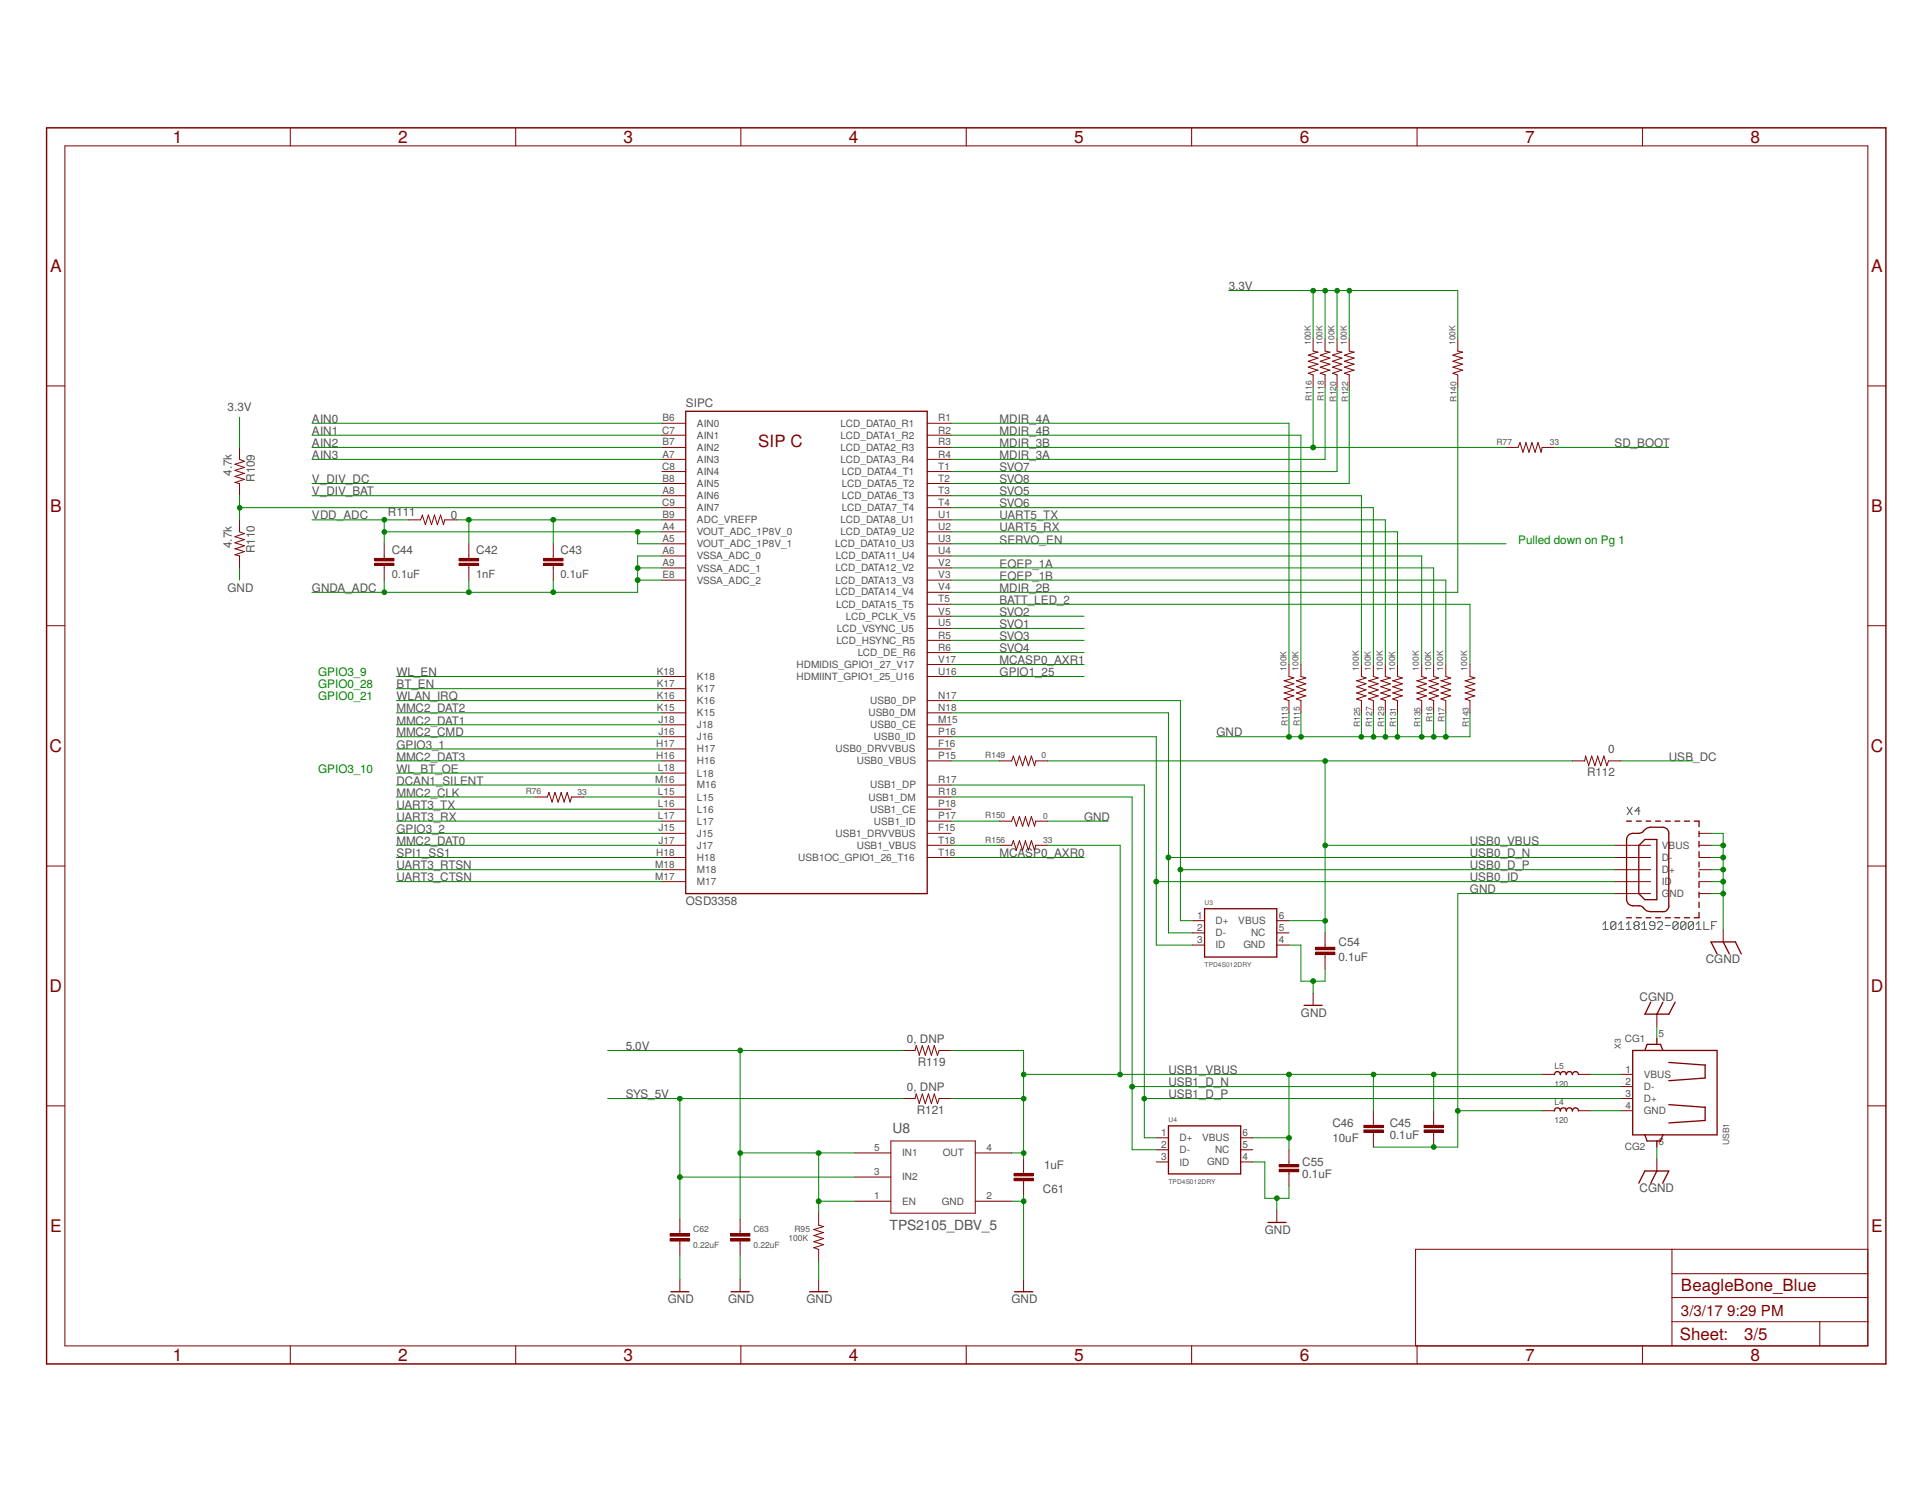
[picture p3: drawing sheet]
<svg xmlns="http://www.w3.org/2000/svg" width="279mm" height="216mm" viewBox="0 0 279 216" stroke-linecap="round" stroke-linejoin="round" font-family="sans-serif">
<defs><g id="words">
<g font-size="2.5" fill="#800000">
<text x="25" y="20.7">1</text>
<text x="57.6" y="20.7">2</text>
<text x="90.2" y="20.7">3</text>
<text x="122.8" y="20.7">4</text>
<text x="155.4" y="20.7">5</text>
<text x="188" y="20.7">6</text>
<text x="220.6" y="20.7">7</text>
<text x="253.2" y="20.7">8</text>
<text x="7.2" y="39.3">A</text>
<text x="270.6" y="39.3">A</text>
<text x="7.2" y="74">B</text>
<text x="270.6" y="74">B</text>
<text x="7.2" y="108.7">C</text>
<text x="270.5" y="108.7">C</text>
<text x="7.2" y="143.4">D</text>
<text x="270.5" y="143.4">D</text>
<text x="7.2" y="178.2">E</text>
<text x="270.6" y="178.2">E</text>
<text x="25" y="196.8">1</text>
<text x="57.6" y="196.8">2</text>
<text x="90.2" y="196.8">3</text>
<text x="122.8" y="196.8">4</text>
<text x="155.4" y="196.8">5</text>
<text x="188" y="196.8">6</text>
<text x="220.6" y="196.8">7</text>
<text x="253.2" y="196.8">8</text>
</g>
<g font-size="2.4" fill="#800000">
<text x="109.6" y="64.7">SIP C</text>
<text x="243.1" y="186.8">BeagleBone_Blue</text>
<text x="242.9" y="193.8">Sheet:</text>
<text x="252.2" y="193.7">3/5</text>
</g>
<text font-size="2.2" fill="#800000" x="243.1" y="190.3">3/3/17 9:29 PM</text>
<g font-size="2" fill="#505050">
<text x="129.1" y="163.9">U8</text>
<text x="128.7" y="177.8">TPS2105_DBV_5</text>
</g>
<g font-size="1.7" fill="#505050">
<text x="177.7" y="42">3.3V</text>
<text x="32.9" y="59.4">3.3V</text>
<text x="99.2" y="58.9">SIPC</text>
<text x="45.1" y="61.1">AIN0</text>
<text x="45.1" y="62.9">AIN1</text>
<text x="45.1" y="64.6">AIN2</text>
<text x="144.5" y="61.1">MDIR_4A</text>
<text x="144.5" y="62.9">MDIR_4B</text>
<text x="144.5" y="64.6">MDIR_3B</text>
<text x="233.5" y="64.6">SD_BOOT</text>
<text x="33.5" y="68.8" transform="rotate(-90 33.5 68.8)">4.7k</text>
<text x="36.9" y="69.7" transform="rotate(-90 36.9 69.7)">R109</text>
<text x="45.1" y="66.4">AIN3</text>
<text x="45.1" y="69.9">V_DIV_DC</text>
<text x="45.1" y="71.6">V_DIV_BAT</text>
<text x="144.5" y="66.4">MDIR_3A</text>
<text x="144.5" y="68.1">SVO7</text>
<text x="144.5" y="69.9">SVO8</text>
<text x="144.5" y="71.6">SVO5</text>
<text x="45.1" y="75.1">VDD_ADC</text>
<text x="56.1" y="74.7">R111</text>
<text x="65.2" y="75.1">0</text>
<text x="144.5" y="73.3">SVO6</text>
<text x="144.5" y="75.1">UART5_TX</text>
<text x="144.5" y="76.8">UART5_RX</text>
<text x="33.5" y="79.3" transform="rotate(-90 33.5 79.3)">4.7k</text>
<text x="36.9" y="80" transform="rotate(-90 36.9 80)">R110</text>
<text x="56.7" y="80.1">C44</text>
<text x="68.9" y="80.1">C42</text>
<text x="81.1" y="80.1">C43</text>
<text x="144.5" y="78.6">SERVO_EN</text>
<text x="144.5" y="82.1">EQEP_1A</text>
<text x="144.5" y="83.8">EQEP_1B</text>
<text x="32.9" y="85.6">GND</text>
<text x="45.1" y="85.6">GNDA_ADC</text>
<text x="144.5" y="87.3">BATT_LED_2</text>
<text x="144.5" y="89.1">SVO2</text>
<text x="144.5" y="85.6">MDIR_2B</text>
<text x="144.5" y="90.8">SVO1</text>
<text x="144.5" y="92.5">SVO3</text>
<text x="144.5" y="94.3">SVO4</text>
<text x="57.3" y="101.3">WLAN_IRQ</text>
<text x="57.3" y="99.5">BT_EN</text>
<text x="57.3" y="97.8">WL_EN</text>
<text x="144.5" y="96">MCASP0_AXR1</text>
<text x="144.5" y="97.8">GPIO1_25</text>
<text x="57.3" y="103">MMC2_DAT2</text>
<text x="57.3" y="104.8">MMC2_DAT1</text>
<text x="57.3" y="106.5">MMC2_CMD</text>
<text x="175.9" y="106.5">GND</text>
<text x="57.3" y="110">MMC2_DAT3</text>
<text x="57.3" y="111.7">WL_BT_OE</text>
<text x="57.3" y="108.3">GPIO3_1</text>
<text x="57.3" y="113.5">DCAN1_SILENT</text>
<text x="229.5" y="112.3">R112</text>
<text x="232.6" y="108.9">0</text>
<text x="241.3" y="110">USB_DC</text>
<text x="57.3" y="117">UART3_TX</text>
<text x="57.3" y="118.7">UART3_RX</text>
<text x="57.3" y="115.2">MMC2_CLK</text>
<text x="156.8" y="118.7">GND</text>
<text x="57.3" y="122.2">MMC2_DAT0</text>
<text x="57.3" y="125.7">UART3_RTSN</text>
<text x="57.3" y="120.4">GPIO3_2</text>
<text x="57.3" y="123.9">SPI1_SS1</text>
<text x="144.5" y="123.9">MCASP0_AXR0</text>
<text x="212.6" y="123.9">USB0_D_N</text>
<text x="212.6" y="125.7">USB0_D_P</text>
<text x="212.6" y="122.2">USB0_VBUS</text>
<text x="57.3" y="127.4">UART3_CTSN</text>
<text x="99.2" y="130.9">OSD3358</text>
<text x="212.6" y="129.2">GND</text>
<text x="212.6" y="127.4">USB0_ID</text>
<text x="193.6" y="136.8">C54</text>
<text x="193.6" y="138.9">0.1uF</text>
<text x="246.7" y="139.2">CGND</text>
<text x="188.1" y="147">GND</text>
<text x="237.1" y="144.8">CGND</text>
<text x="90.5" y="151.8">5.0V</text>
<text x="131.2" y="150.8">0, DNP</text>
<text x="132.7" y="154.1">R119</text>
<text x="169" y="155.3">USB1_VBUS</text>
<text x="90.5" y="158.8">SYS_5V</text>
<text x="131.2" y="157.8">0, DNP</text>
<text x="132.6" y="161.1">R121</text>
<text x="169" y="157.1">USB1_D_N</text>
<text x="169" y="158.8">USB1_D_P</text>
<text x="192.7" y="165.1">10uF</text>
<text x="192.7" y="162.9">C46</text>
<text x="201" y="164.7">0.1uF</text>
<text x="201" y="162.9">C45</text>
<text x="150.8" y="172.5">C61</text>
<text x="151" y="169">1uF</text>
<text x="188.3" y="170.3">0.1uF</text>
<text x="188.3" y="168.6">C55</text>
<text x="237.1" y="172.3">CGND</text>
<text x="182.9" y="178.4">GND</text>
<text x="96.6" y="188.5">GND</text>
<text x="105.3" y="188.5">GND</text>
<text x="116.6" y="188.5">GND</text>
<text x="146.3" y="188.5">GND</text>
</g>
<g font-size="1.7" fill="#008000">
<text x="219.5" y="78.6">Pulled down on Pg 1</text>
<text x="46" y="97.8">GPIO3_9</text>
<text x="46" y="99.5">GPIO0_28</text>
<text x="46" y="101.3">GPIO0_21</text>
<text x="46" y="111.7">GPIO3_10</text>
</g>
<g font-size="1.6" fill="#505050">
<text x="56.7" y="83.6">0.1uF</text>
<text x="68.9" y="83.6">1nF</text>
<text x="81.1" y="83.6">0.1uF</text>
</g>
<g font-size="1.4" fill="#505050">
<text x="95.7" y="62.7">C7</text>
<text x="95.8" y="60.9">B6</text>
<text x="95.8" y="64.4">B7</text>
<text x="100.8" y="61.7">AIN0</text>
<text x="100.8" y="63.5">AIN1</text>
<text x="100.8" y="65.2">AIN2</text>
<text x="121.6" y="61.7">LCD_DATA0_R1</text>
<text x="121.6" y="63.4">LCD_DATA1_R2</text>
<text x="121.6" y="65.2">LCD_DATA2_R3</text>
<text x="135.7" y="60.9">R1</text>
<text x="135.7" y="62.7">R2</text>
<text x="135.7" y="64.4">R3</text>
<text x="95.7" y="67.9">C8</text>
<text x="95.8" y="66.2">A7</text>
<text x="95.8" y="69.7">B8</text>
<text x="95.8" y="71.4">A8</text>
<text x="100.8" y="67">AIN3</text>
<text x="100.8" y="68.7">AIN4</text>
<text x="100.8" y="70.4">AIN5</text>
<text x="121.6" y="66.9">LCD_DATA3_R4</text>
<text x="121.7" y="68.7">LCD_DATA4_T1</text>
<text x="121.7" y="70.4">LCD_DATA5_T2</text>
<text x="135.7" y="66.2">R4</text>
<text x="135.7" y="67.9">T1</text>
<text x="135.7" y="69.7">T2</text>
<text x="135.7" y="71.4">T3</text>
<text x="95.7" y="73.2">C9</text>
<text x="95.8" y="74.9">B9</text>
<text x="95.8" y="76.6">A4</text>
<text x="100.8" y="75.7">ADC_VREFP</text>
<text x="100.8" y="72.2">AIN6</text>
<text x="100.8" y="73.9">AIN7</text>
<text x="100.8" y="77.4">VOUT_ADC_1P8V_0</text>
<text x="121.6" y="75.6">LCD_DATA8_U1</text>
<text x="121.6" y="77.4">LCD_DATA9_U2</text>
<text x="121.7" y="72.2">LCD_DATA6_T3</text>
<text x="121.7" y="73.9">LCD_DATA7_T4</text>
<text x="135.7" y="73.2">T4</text>
<text x="135.7" y="74.9">U1</text>
<text x="135.7" y="76.6">U2</text>
<text x="95.8" y="78.4">A5</text>
<text x="95.8" y="80.1">A6</text>
<text x="95.8" y="81.9">A9</text>
<text x="95.8" y="83.6">E8</text>
<text x="100.8" y="79.2">VOUT_ADC_1P8V_1</text>
<text x="100.8" y="80.9">VSSA_ADC_0</text>
<text x="100.8" y="82.7">VSSA_ADC_1</text>
<text x="120.8" y="79.1">LCD_DATA10_U3</text>
<text x="120.8" y="82.6">LCD_DATA12_V2</text>
<text x="120.9" y="80.9">LCD_DATA11_U4</text>
<text x="135.7" y="78.4">U3</text>
<text x="135.7" y="80.1">U4</text>
<text x="135.7" y="81.9">V2</text>
<text x="135.7" y="83.6">V3</text>
<text x="100.8" y="84.4">VSSA_ADC_2</text>
<text x="120.8" y="84.4">LCD_DATA13_V3</text>
<text x="120.8" y="86.1">LCD_DATA14_V4</text>
<text x="120.9" y="87.9">LCD_DATA15_T5</text>
<text x="122.3" y="89.6">LCD_PCLK_V5</text>
<text x="135.7" y="85.4">V4</text>
<text x="135.7" y="87.1">T5</text>
<text x="135.7" y="88.9">V5</text>
<text x="121" y="93.1">LCD_HSYNC_R5</text>
<text x="121" y="91.3">LCD_VSYNC_U5</text>
<text x="124" y="94.8">LCD_DE_R6</text>
<text x="135.7" y="95.8">V17</text>
<text x="135.7" y="94.1">R6</text>
<text x="135.7" y="92.4">R5</text>
<text x="135.7" y="90.6">U5</text>
<text x="95" y="101.1">K16</text>
<text x="95" y="99.3">K17</text>
<text x="95" y="97.6">K18</text>
<text x="100.8" y="101.8">K16</text>
<text x="100.8" y="100.1">K17</text>
<text x="100.8" y="98.4">K18</text>
<text x="115.2" y="96.6">HDMIDIS_GPIO1_27_V17</text>
<text x="115.2" y="98.3">HDMIINT_GPIO1_25_U16</text>
<text x="125.8" y="101.8">USB0_DP</text>
<text x="135.7" y="97.6">U16</text>
<text x="135.7" y="101.1">N17</text>
<text x="95" y="102.8">K15</text>
<text x="95.2" y="106.3">J16</text>
<text x="95.2" y="104.5">J18</text>
<text x="100.8" y="107.1">J16</text>
<text x="100.8" y="105.3">J18</text>
<text x="100.8" y="103.6">K15</text>
<text x="125.6" y="103.6">USB0_DM</text>
<text x="125.8" y="105.3">USB0_CE</text>
<text x="126.4" y="107">USB0_ID</text>
<text x="135.7" y="104.5">M15</text>
<text x="135.7" y="102.8">N18</text>
<text x="135.7" y="106.3">P16</text>
<text x="94.8" y="113.3">M16</text>
<text x="94.9" y="109.8">H16</text>
<text x="94.9" y="108">H17</text>
<text x="95.1" y="111.5">L18</text>
<text x="100.8" y="110.5">H16</text>
<text x="100.8" y="108.8">H17</text>
<text x="100.8" y="112.3">L18</text>
<text x="120.8" y="108.8">USB0_DRVVBUS</text>
<text x="123.9" y="110.5">USB0_VBUS</text>
<text x="135.7" y="108">F16</text>
<text x="135.7" y="109.8">P15</text>
<text x="135.7" y="113.3">R17</text>
<text x="95.1" y="115">L15</text>
<text x="95.1" y="116.7">L16</text>
<text x="95.1" y="118.5">L17</text>
<text x="100.8" y="115.8">L15</text>
<text x="100.8" y="117.5">L16</text>
<text x="100.8" y="119.3">L17</text>
<text x="100.8" y="114">M16</text>
<text x="125.6" y="115.8">USB1_DM</text>
<text x="125.8" y="117.5">USB1_CE</text>
<text x="125.8" y="114">USB1_DP</text>
<text x="126.4" y="119.3">USB1_ID</text>
<text x="135.7" y="116.7">P18</text>
<text x="135.7" y="115">R18</text>
<text x="135.7" y="118.5">P17</text>
<text x="94.8" y="125.5">M18</text>
<text x="94.9" y="123.7">H18</text>
<text x="95.2" y="120.2">J15</text>
<text x="95.2" y="122">J17</text>
<text x="100.8" y="124.5">H18</text>
<text x="100.8" y="121">J15</text>
<text x="100.8" y="122.8">J17</text>
<text x="115.4" y="124.5">USB1OC_GPIO1_26_T16</text>
<text x="120.8" y="121">USB1_DRVVBUS</text>
<text x="123.9" y="122.7">USB1_VBUS</text>
<text x="135.7" y="123.7">T16</text>
<text x="135.7" y="120.2">F15</text>
<text x="135.7" y="122">T18</text>
<text x="240.3" y="122.8">VBUS</text>
<text x="240.3" y="124.5">D-</text>
<text x="94.8" y="127.2">M17</text>
<text x="100.8" y="128">M17</text>
<text x="100.8" y="126.2">M18</text>
<text x="240.3" y="126.2">D+</text>
<text x="240.3" y="128">ID</text>
<text x="240.3" y="129.7">GND</text>
<text x="173.1" y="132.9">1</text>
<text x="173.1" y="134.6">2</text>
<text x="173.1" y="136.4">3</text>
<text x="175.8" y="133.7">D+</text>
<text x="175.8" y="135.4">D-</text>
<text x="175.8" y="137.1">ID</text>
<text x="179.1" y="133.6">VBUS</text>
<text x="179.8" y="137.1">GND</text>
<text x="180.9" y="135.4">NC</text>
<text x="184.9" y="136.4">4</text>
<text x="184.9" y="134.6">5</text>
<text x="184.9" y="132.9">6</text>
<text x="239.9" y="149.9">5</text>
<text x="235" y="150.7">CG1</text>
<text x="235.1" y="155.1">1</text>
<text x="237.7" y="155.9">VBUS</text>
<text x="235.1" y="156.9">2</text>
<text x="235.1" y="158.6">3</text>
<text x="235.1" y="160.4">4</text>
<text x="237.7" y="157.6">D-</text>
<text x="237.7" y="159.4">D+</text>
<text x="237.7" y="161.1">GND</text>
<text x="126.4" y="166.5">5</text>
<text x="130.5" y="167.2">IN1</text>
<text x="136.3" y="167.2">OUT</text>
<text x="142.7" y="166.5">4</text>
<text x="167.9" y="164.3">1</text>
<text x="167.9" y="166">2</text>
<text x="167.9" y="167.8">3</text>
<text x="170.6" y="165.1">D+</text>
<text x="170.6" y="166.8">D-</text>
<text x="173.8" y="165">VBUS</text>
<text x="175.7" y="166.8">NC</text>
<text x="179.7" y="167.8">4</text>
<text x="179.7" y="166">5</text>
<text x="179.7" y="164.3">6</text>
<text x="235" y="166.4">CG2</text>
<text x="239.9" y="165.6">6</text>
<text x="126.4" y="173.4">1</text>
<text x="126.4" y="169.9">3</text>
<text x="130.5" y="170.7">IN2</text>
<text x="142.7" y="173.4">2</text>
<text x="170.6" y="168.6">ID</text>
<text x="174.6" y="168.5">GND</text>
<text x="130.5" y="174.2">EN</text>
<text x="136.2" y="174.2">GND</text>
</g>
<g font-size="1.2" fill="#505050">
<text x="189.5" y="49.9" transform="rotate(-90 189.5 49.9)">100K</text>
<text x="191.3" y="49.9" transform="rotate(-90 191.3 49.9)">100K</text>
<text x="193" y="49.9" transform="rotate(-90 193 49.9)">100K</text>
<text x="194.8" y="49.9" transform="rotate(-90 194.8 49.9)">100K</text>
<text x="210.5" y="49.9" transform="rotate(-90 210.5 49.9)">100K</text>
<text x="189.7" y="58" transform="rotate(-90 189.7 58)">R116</text>
<text x="191.5" y="58" transform="rotate(-90 191.5 58)">R118</text>
<text x="193.2" y="58.1" transform="rotate(-90 193.2 58.1)">R120</text>
<text x="194.9" y="58.1" transform="rotate(-90 194.9 58.1)">R122</text>
<text x="210.6" y="58.1" transform="rotate(-90 210.6 58.1)">R140</text>
<text x="216.4" y="64.3">R77</text>
<text x="224.1" y="64.3">33</text>
<text x="186.1" y="97" transform="rotate(-90 186.1 97)">100K</text>
<text x="187.8" y="97" transform="rotate(-90 187.8 97)">100K</text>
<text x="196.5" y="97" transform="rotate(-90 196.5 97)">100K</text>
<text x="198.3" y="97" transform="rotate(-90 198.3 97)">100K</text>
<text x="200" y="97" transform="rotate(-90 200 97)">100K</text>
<text x="201.8" y="97" transform="rotate(-90 201.8 97)">100K</text>
<text x="205.2" y="97" transform="rotate(-90 205.2 97)">100K</text>
<text x="207" y="97" transform="rotate(-90 207 97)">100K</text>
<text x="208.7" y="97" transform="rotate(-90 208.7 97)">100K</text>
<text x="212.2" y="97" transform="rotate(-90 212.2 97)">100K</text>
<text x="186.2" y="105.1" transform="rotate(-90 186.2 105.1)">R113</text>
<text x="188" y="105.1" transform="rotate(-90 188 105.1)">R115</text>
<text x="196.7" y="105.1" transform="rotate(-90 196.7 105.1)">R125</text>
<text x="198.4" y="105.1" transform="rotate(-90 198.4 105.1)">R127</text>
<text x="200.2" y="105.1" transform="rotate(-90 200.2 105.1)">R129</text>
<text x="201.9" y="105.1" transform="rotate(-90 201.9 105.1)">R131</text>
<text x="205.4" y="105.1" transform="rotate(-90 205.4 105.1)">R135</text>
<text x="207.2" y="104.5" transform="rotate(-90 207.2 104.5)">R16</text>
<text x="208.9" y="104.5" transform="rotate(-90 208.9 104.5)">R17</text>
<text x="212.4" y="105.1" transform="rotate(-90 212.4 105.1)">R143</text>
<text x="142.5" y="109.6">R149</text>
<text x="150.6" y="109.7">0</text>
<text x="76" y="114.9">R76</text>
<text x="83.5" y="114.9">33</text>
<text x="142.5" y="118.4">R150</text>
<text x="150.9" y="118.4">0</text>
<text x="142.5" y="121.8">R156</text>
<text x="150.9" y="121.9">33</text>
<text x="224.8" y="154.5">L5</text>
<text x="234.4" y="151.7" transform="rotate(-90 234.4 151.7)">X3</text>
<text x="224.8" y="157.1">120</text>
<text x="224.8" y="159.7">L4</text>
<text x="224.8" y="162.3">120</text>
<text x="250" y="165.6" transform="rotate(-90 250 165.6)">USB1</text>
<text x="100.2" y="178.2">C62</text>
<text x="109" y="178.2">C63</text>
<text x="114" y="179.4">100K</text>
<text x="114.9" y="178.2">R95</text>
<text x="100.2" y="180.4">0.22uF</text>
<text x="109" y="180.4">0.22uF</text>
</g>
<g font-size="1" fill="#505050">
<text x="174.2" y="130.9">U3</text>
<text x="174.2" y="139.8">TPD4S012DRY</text>
<text x="169" y="162.3">U4</text>
<text x="169" y="171.2">TPD4S012DRY</text>
</g>
</g></defs>
<g fill="none" stroke="#505050" stroke-width=".14">
<path d="M235.3 116.7l.7 1.1M236 116.7l-.7 1.1M236.4 117.3l.6-.6v1.1M236.4 117.3h.8M231.8 133.7l.4-.4v1.1M231.8 134.4h.8M232.9 133.5v.7l.2 .2h.4l.2-.2v-.7l-.8 .7M232.9 133.5l.2-.2h.4l.2 .2M234.1 134.4h.7M234.1 133.7l.4-.4v1.1M235.2 134.4h.7M235.5 133.3v1.1"/>
<path d="M235.6 133.3l-.4 .4M236.3 133.5l.2-.2h.4l.2 .2M236.3 133.5v.2l.2 .1M236.5 133.8l-.2 .3v.1l.2 .2h.4l.2-.2M236.5 133.8h.4M236.9 133.8l.2 .3M237 133.5v.2M237 134.1v.1M237.1 133.7l-.2 .1M237.4 134.4h.8M237.4 133.7l.4-.4v1.1M238.5 133.5l.2-.2h.4l.2 .2"/>
<path d="M238.5 133.5v.2l.2 .1h.6M239.3 133.5v.7l-.2 .2h-.4l-.2-.2M239.7 133.5l.2-.2h.3l.3 .2M240.4 133.5v.2M240.5 133.7l-.8 .7h.7M240.8 133.8h.7M241.9 134.2l.8-.7v.7l-.2 .2h-.4M241.9 133.5v.7l.2 .2M242.1 133.3h.4l.2 .2M242.1 133.3l-.2 .2M243.1 133.5v.7l.1 .2h.4l.2-.2v-.7l-.7 .7M243.1 133.5l.1-.2h.4l.2 .2"/>
<path d="M244.2 133.5v.7l.2 .2h.3l.2-.2M244.2 133.5l.2-.2h.3l.2 .2M244.9 133.5v.7M244.9 133.5l-.7 .7M245.3 134.4h.7M245.3 133.7l.4-.4v1.1M246.4 133.3v1.1h.8M247.5 133.8h.4M248.3 133.3h-.8v1.1"/>
</g>
<g fill="none" stroke="#800000" stroke-width=".19">
<path d="M99.2 59.5h34.9v69.7h-34.9zM235.2 118.7h.7M236.6 118.7h.7M238.1 118.7h.6M239.4 118.7h.7M240.8 118.7h.7M242.2 118.7h.7M243.6 118.7h.7M245 118.7h.7v.9M174.2 131.4h10.4v7h-10.4zM235.2 132.7h.7M236.6 132.7h.7"/>
<path d="M237 122.2v7l.9 .9h1.7v-8.7h-1.7l-.9 .9M237.7 120.2a1.45 1.45 0 0 1 1-.6h1.8a.85 .85 0 0 1 .8 .9v10.5a.84 .84 0 0 1-.8 .8h-1.8a1.18 1.18 0 0 1-1-.5M237.7 120.2l-.1 .1a2.13 2.13 0 0 1-1.5 .2 .9 .9 0 0 0-.9 .9l.1 8.9a.89 .89 0 0 0 .8 .7 1.63 1.63 0 0 1 1.5 .2l.1 .1M238.1 132.7h.6M239.4 132.7h.7M240.8 132.7h.7M242.2 132.7h.7M243.6 132.7h.7M245.7 120.2v.8M245.7 121.7v.8M245.7 123.2v.7M245.7 124.6v.8"/>
<path d="M245.7 126.1v.8M245.7 127.6v.7M245.7 129v.8M245.7 130.5v.7M245.7 131.9v.8h-.7M248.3 137.9l-.9-1.7h3.6l.8 1.7M249.2 136.2l.9 1.7M188.6 145.4h2.6M224.8 155.4a.44 .44 0 0 1 .4-.4 .44 .44 0 0 1 .5 .4M225.6 155.4a.44 .44 0 0 1 .5-.4 .44 .44 0 0 1 .4 .4 .44 .44 0 0 1 .5-.4 .44 .44 0 0 1 .4 .4 .44 .44 0 0 1 .4-.4 .44 .44 0 0 1 .5 .4M236.1 151.9h12.2v12.2h-12.2zM237.9 151.9l.3-.9h1.9l.4 .9"/>
<path d="M237.9 146.6h3.4M238.7 144.9l-.8 1.8M239.6 150.1v.9M240.5 144.9l-.9 1.8M241.3 153.6l5.3 .4M241.3 159.7l5.3 .4M242.3 144.9l-1 1.8M246.6 154v1.9l-5.3 .4M169 162.8h10.4v7h-10.4zM183.4 176.8h2.6M224.8 160.7a.44 .44 0 0 1 .4-.5 .44 .44 0 0 1 .5 .5M225.6 160.7a.44 .44 0 0 1 .5-.5 .44 .44 0 0 1 .4 .5 .44 .44 0 0 1 .5-.5 .44 .44 0 0 1 .4 .5 .44 .44 0 0 1 .4-.5 .44 .44 0 0 1 .5 .5"/>
<path d="M237 171.1l.9-1.8h3.4l-.8 1.8M237.9 164.1l.3 .9h1.9l.4-.9M239.6 165v.9M239.6 169.3l-.9 1.8M246.6 160.1v1.9l-5.3 .4M97 186.8h2.6M105.7 186.8h2.6M117.1 186.8h2.6M146.7 186.8h2.7"/>
</g>
<g fill="none" stroke="#800000" stroke-width=".14">
<path d="M42 18.5v2.6M74.6 18.5v2.6M107.1 18.5v2.6M139.7 18.5v2.6M172.3 18.5v2.6M204.9 18.5v2.6M237.5 18.5v2.6M9.4 21.1h260.7v173.5h-260.7zM6.7 55.8h2.7M189.9 49v1.8l.7 .1M190.6 53.5l-1.4 .5 .7 .2v1.8M190.6 50.9l-1.4 .5 1.4 .4-1.4 .4 1.4 .5-1.4 .4 1.4 .5"/>
<path d="M191.6 49v1.8l.7 .1M191.6 54.2v1.8M192.3 53.5l-1.4 .5 .8 .2M192.3 50.9l-1.4 .5 1.4 .4-1.4 .4 1.4 .5-1.4 .4 1.4 .5M193.4 49v1.8l.7 .1M193.4 54.2v1.8M194.1 53.5l-1.4 .5 .7 .2M194.1 50.9l-1.4 .5 1.4 .4-1.4 .4 1.4 .5-1.4 .4 1.4 .5M195.1 49v1.8l.7 .1M195.1 54.2v1.8M195.8 53.5l-1.4 .5 .8 .2M195.8 50.9l-1.4 .5 1.4 .4-1.4 .4 1.4 .5-1.4 .4 1.4 .5"/>
<path d="M210.8 49v1.8l.7 .1M211.5 53.5l-1.4 .5 .7 .2v1.8M211.5 50.9l-1.4 .5 1.4 .4-1.4 .4 1.4 .5-1.4 .4 1.4 .5M270.1 55.8h2.6M34 69.7l.6 .3M34 79.3l1.3 .5-1.3 .4 .6 .2v1.7M34.6 64.7v1.7l.7 .3-1.3 .4 1.3 .5-1.3 .4 1.3 .5M34.6 69.9v1.8M34.6 75.2v1.7l.7 .3M35.3 68.4l-1.3 .5 1.3 .4-1.3 .5M35.3 77.2l-1.3 .4 1.3 .4-1.3 .5 1.3 .4-1.3 .5M55.6 78.6v2.2"/>
<path d="M61.1 74.5l.4 1.4 .4-1.4 .5 1.4 .4-1.4 .5 1.4 .4-1.4 .4 1.4 .2-.7h1.8M61.1 74.5l-.3 .7h-1.7M67.8 78.6v2.2M80 78.6v2.2M95.7 75.2h3.5M95.7 61.2h3.5M95.7 62.9h3.5M95.7 64.7h3.5M95.7 66.4h3.5M95.7 68.2h3.5M95.7 69.9h3.5M95.7 71.7h3.5"/>
<path d="M95.7 73.4h3.5M95.7 76.9h3.5M95.7 78.6h3.5M134.1 75.2h3.4M134.1 61.2h3.4M134.1 62.9h3.4M134.1 64.7h3.4M134.1 66.4h3.4M134.1 68.2h3.4M134.1 69.9h3.4M134.1 71.7h3.4M134.1 73.4h3.4"/>
<path d="M134.1 76.9h3.4M134.1 78.6h3.4M220.7 64l.4 1.4 .4-1.4 .5 1.4 .4-1.4 .5 1.4M220.7 64l-.5 1.4-.4-1.4-.3 .7h-1.7M224.8 64.7h-1.8l-.2 .7M6.7 90.5h2.7M54.2 81.5h2.8v.3h-2.8zM54.2 80.8h2.8v.3h-2.8zM55.6 81.8v2.1M66.4 81.5h2.8v.3h-2.8zM66.4 80.8h2.8v.3h-2.8zM67.8 81.8v2.1"/>
<path d="M78.6 81.5h2.8v.3h-2.8zM78.6 80.8h2.8v.3h-2.8zM80 81.8v2.1M95.7 97.8h3.5M95.7 99.6h3.5M95.7 80.4h3.5M95.7 82.1h3.5M95.7 83.9h3.5M134.1 96.1h3.4M134.1 97.8h3.4M134.1 80.4h3.4M134.1 82.1h3.4"/>
<path d="M134.1 83.9h3.4M134.1 85.7h3.4M134.1 87.4h3.4M134.1 94.4h3.4M134.1 92.6h3.4M134.1 89.1h3.4M134.1 90.9h3.4M185.7 98.4l1.4 .5-1.4 .4 1.4 .5-1.4 .4M186.4 96.1v1.7l.7 .2-1.4 .5M187.5 98.4l1.3 .5-1.3 .4 1.3 .5-1.3 .4M188.1 96.1v1.7l.7 .2-1.3 .5M196.2 98.4l1.4 .5-1.4 .4 1.4 .5-1.4 .4"/>
<path d="M196.9 96.1v1.7l.7 .2-1.4 .5M197.9 98.4l1.4 .5-1.4 .4 1.4 .5-1.4 .4M198.6 96.1v1.7l.7 .2-1.4 .5M199.7 98.4l1.4 .5-1.4 .4 1.4 .5-1.4 .4M200.3 96.1v1.7l.8 .2-1.4 .5M201.4 98.4l1.4 .5-1.4 .4 1.4 .5-1.4 .4M202.1 96.1v1.7l.7 .2-1.4 .5M204.9 98.4l1.4 .5-1.4 .4 1.4 .5-1.4 .4M205.6 96.1v1.7l.7 .2-1.4 .5M206.7 98.4l1.3 .5-1.3 .4 1.3 .5-1.3 .4M207.3 96.1v1.7l.8 .2M208 98l-1.3 .5"/>
<path d="M208.4 98.4l1.4 .5-1.4 .4 1.4 .5-1.4 .4M209.1 96.1v1.7l.7 .2-1.4 .5M211.9 98.4l1.4 .5-1.4 .4 1.4 .5-1.4 .4M212.6 96.1v1.7l.7 .2-1.4 .5M270.1 90.5h2.6M77.4 115.3h1.7M79.4 114.6l.4 1.4 .5-1.4 .4 1.4 .5-1.4M79.4 114.6l-.3 .7M81.1 114.6l.5 1.4M82.6 115.3h1.8M82.7 115.3l-.3 .7-.4-1.4-.4 1.4M95.7 110h3.5"/>
<path d="M95.7 108.3h3.5M95.7 106.5h3.5M95.7 104.8h3.5M95.7 103.1h3.5M95.7 101.3h3.5M95.7 115.3h3.5M95.7 117h3.5M95.7 118.7h3.5M95.7 111.8h3.5M95.7 113.5h3.5M134.1 110h3.4M134.1 108.3h3.4"/>
<path d="M134.1 106.5h3.4M134.1 104.8h3.4M134.1 103.1h3.4M134.1 101.3h3.4M134.1 115.3h3.4M134.1 117h3.4M134.1 118.7h3.4M134.1 113.5h3.4M144.5 110h1.8M144.5 118.7h1.8M146.3 110.1l.2-.8 .5 1.4M146.3 118.8l.2-.7 .5 1.4"/>
<path d="M148.3 109.3l.4 1.4 .5-1.4 .4 1.4 .2-.7M148.3 118.1l.4 1.4 .5-1.4 .4 1.4 .2-.8M148.3 109.3l-.4 1.4-.5-1.4-.4 1.4M148.3 118.1l-.4 1.4-.5-1.4-.4 1.4M149.8 110h1.7M149.8 118.7h1.7M185.7 100.2l1.4 .4M187.1 100.6l-1.4 .5 .7 .2v1.8M187.5 100.2l1.3 .4M188.1 101.3v1.8M188.8 100.6l-1.3 .5 .7 .2M196.2 100.2l1.4 .4"/>
<path d="M197.6 100.6l-1.4 .5 .7 .2v1.8M197.9 100.2l1.4 .4M199.3 100.6l-1.4 .5 .7 .2v1.8M199.7 100.2l1.4 .4M200.3 101.3v1.8M201.1 100.6l-1.4 .5 .7 .2M201.4 100.2l1.4 .4M202.8 100.6l-1.4 .5 .7 .2v1.8M204.9 100.2l1.4 .4M206.3 100.6l-1.4 .5 .7 .2v1.8M206.7 100.2l1.3 .4M207.3 101.3v1.8"/>
<path d="M208 100.6l-1.3 .5 .7 .2M208.4 100.2l1.4 .4M209.8 100.6l-1.4 .5 .7 .2v1.8M211.9 100.2l1.4 .4M213.3 100.6l-1.4 .5 .7 .2v1.8M227.4 110h1.8M229.2 110.1l.1-.8 .5 1.4M231 109.3l.5 1.4 .5-1.4 .4 1.4 .2-.7h1.8M231.1 109.3l-.5 1.4-.4-1.4-.5 1.4M6.7 125.2h2.7M95.7 124h3.5M95.7 120.5h3.5"/>
<path d="M95.7 122.2h3.5M95.7 127.5h3.5M95.7 125.8h3.5M134.1 124h3.4M134.1 120.5h3.4M134.1 122.2h3.4M144.5 122.2h1.8M146.3 122.3l.2-.7 .5 1.3M148.3 121.6l.4 1.3 .5-1.3 .4 1.3 .2-.7M148.3 121.6l-.4 1.3-.5-1.3-.4 1.3M149.8 122.2h1.7M172.4 133.1h1.8"/>
<path d="M172.4 134.9h1.8M172.4 136.7h1.8M184.6 133.1h1.8M184.6 134.9h1.8M184.6 136.7h1.8M190.3 137.7h2.7v.3h-2.7zM190.3 137h2.7v.3h-2.7zM191.6 134.9v2.1M191.6 138v2.1M233.5 124h5.2M233.5 122.2h5.2M233.5 127.5h5.2"/>
<path d="M233.5 125.8h5.2M233.5 129.2h5.2M245.7 124h1.7M245.7 120.5h1.7M245.7 122.2h1.7M245.7 127.5h1.7M245.7 125.8h1.7M245.7 129.2h1.7M249.2 134.5v1.7M270.1 125.2h2.6M6.7 159.9h2.7M130.6 151.9h1.7l.2-.7 .5 1.4"/>
<path d="M130.6 158.9h1.7M132.3 158.9l.2-.7 .5 1.4M137.5 151.9h-1.7l-.2 .7-.5-1.4-.4 1.4-.4-1.4-.5 1.4-.4-1.4-.5 1.4M137.5 158.9h-1.7l-.2 .7-.5-1.4-.4 1.4-.4-1.4-.5 1.4-.4-1.4-.5 1.4M189.9 143.6v1.8M223 155.4h1.8M228.2 155.4h1.8M234.4 155.4h1.7M234.4 158.9h1.7M234.4 157.1h1.7M239.6 146.6v1.8M270.1 159.9h2.6"/>
<path d="M96.9 179.1h2.8v.4h-2.8zM96.9 178.4h2.8v.4h-2.8zM98.3 176.3v2.1M98.3 179.5v2M105.7 179.1h2.7v.4h-2.7zM105.7 178.4h2.7v.4h-2.7zM107 176.3v2.1M107 179.5v2M117.7 178.6l1.4 .5-1.4 .5 1.4 .4-1.4 .4M118.4 175.4v1.8l.7 .2-1.4 .4 1.4 .5M119.1 178.2l-1.4 .5M123.6 173.7h5.2"/>
<path d="M123.6 170.2h5.2M123.6 166.7h5.2M128.8 165h12.2v10.4h-12.2zM141 173.7h5.3M141 166.7h5.3M146.6 169.7h2.8v.3h-2.8zM146.6 170.4h2.8v.3h-2.8zM148 167.6v2.1M148 170.7v2.1M167.2 164.5h1.8M167.2 166.3h1.8M167.2 168h1.8"/>
<path d="M179.4 164.5h1.8M179.4 166.3h1.8M179.4 168h1.8M184.6 175v1.8M185 169.1h2.8v.3h-2.8zM185 168.4h2.8v.3h-2.8zM186.4 166.3v2.1M186.4 169.4v2.1M197.2 163.4h2.8v.4h-2.8zM197.2 162.7h2.8v.4h-2.8zM198.6 160.6v2.1M198.6 163.8v2.1"/>
<path d="M206 163.4h2.7v.4h-2.7zM206 162.7h2.7v.4h-2.7zM207.3 160.6v2.1M207.3 163.8v2.1M223 160.6h1.8M228.2 160.6h1.8M234.4 160.6h1.7M239.6 167.6v1.7M42 194.6v2.6M74.6 194.6v2.6M98.3 185v1.8M107 185v1.8"/>
<path d="M107.1 194.6v2.6M117.7 180.4l.7 .3M118.4 180.7v1.7M118.4 185v1.8M139.7 194.6v2.6M148 185v1.8M172.3 194.6v2.6M204.9 194.6v2.6M237.5 194.6v2.6M241.8 191.1h28.3M241.8 180.7v13.9M241.8 187.6h28.3"/>
<path d="M241.8 184.2h28.3M263.2 191.1v3.5M270.1 180.7h-65.4v13.9"/>
</g>
<path d="M54.2 81.6h2.8M66.4 81.6h2.8M78.6 81.6h2.8M185 168.6h2.8M197.2 162.9h2.8M206 162.9h2.7" fill="none" stroke="#800000" stroke-width=".32"/>
<g fill="none" stroke="#800000" stroke-width=".35">
<path d="M54.2 80.9h2.8M66.4 80.9h2.8M78.6 80.9h2.8M190.3 137.9h2.7M190.3 137.2h2.7M96.9 179.3h2.8M96.9 178.6h2.8M105.7 179.3h2.7M105.7 178.6h2.7M146.6 169.9h2.8M146.6 170.6h2.8M185 169.3h2.8"/>
<path d="M197.2 163.6h2.8M206 163.6h2.7"/>
</g>
<path d="M6.7 18.5h266v178.7h-266z" fill="none" stroke="#800000" stroke-width=".21"/>
<path d="M177.7 42h33.1v7M193.4 42v7M34.6 60.3v4.4M45.1 61.2h50.6M45.1 62.9h50.6M45.1 64.7h50.6M45.1 66.4h50.6M45.1 69.9h50.6M45.1 71.7h50.6" fill="none" stroke="#008000" stroke-width=".14"/>
<circle cx="193.4" cy="42" r=".34" fill="#008000"/>
<g fill="none" stroke="#008000" stroke-width=".14">
<path d="M195.1 42v7"/>
<circle cx="193.4" cy="42" r=".34"/>
</g>
<circle cx="195.1" cy="42" r=".34" fill="#008000"/>
<g fill="none" stroke="#008000" stroke-width=".14">
<path d="M191.6 42v7"/>
<circle cx="195.1" cy="42" r=".34"/>
</g>
<circle cx="191.6" cy="42" r=".34" fill="#008000"/>
<g fill="none" stroke="#008000" stroke-width=".14">
<path d="M189.9 42v7"/>
<circle cx="191.6" cy="42" r=".34"/>
</g>
<circle cx="189.9" cy="42" r=".34" fill="#008000"/>
<g fill="none" stroke="#008000" stroke-width=".14">
<path d="M34.6 71.7v3.5"/>
<circle cx="189.9" cy="42" r=".34"/>
</g>
<circle cx="34.7" cy="73.4" r=".34" fill="#008000"/>
<g fill="none" stroke="#008000" stroke-width=".14">
<path d="M34.6 73.4h61.1M34.6 82.1v1.8M186.4 103.1v3.4h-10.5"/>
<circle cx="34.7" cy="73.4" r=".34"/>
</g>
<circle cx="186.4" cy="106.6" r=".34" fill="#008000"/>
<g fill="none" stroke="#008000" stroke-width=".14">
<path d="M196.9 103.1v3.4M198.6 103.1v3.4h-12.2"/>
<circle cx="186.4" cy="106.6" r=".34"/>
</g>
<circle cx="196.9" cy="106.6" r=".34" fill="#008000"/>
<g fill="none" stroke="#008000" stroke-width=".14">
<path d="M200.3 103.1v3.4h-1.7"/>
<circle cx="196.9" cy="106.6" r=".34"/>
</g>
<circle cx="198.6" cy="106.6" r=".34" fill="#008000"/>
<g fill="none" stroke="#008000" stroke-width=".14">
<path d="M202.1 103.1v3.4h-1.8"/>
<circle cx="198.6" cy="106.6" r=".34"/>
</g>
<circle cx="200.4" cy="106.6" r=".34" fill="#008000"/>
<circle cx="200.4" cy="106.6" r=".34" fill="none" stroke="#008000" stroke-width=".14"/>
<circle cx="202.1" cy="106.6" r=".34" fill="#008000"/>
<g fill="none" stroke="#008000" stroke-width=".14">
<path d="M205.6 103.1v3.4h-3.5"/>
<circle cx="202.1" cy="106.6" r=".34"/>
</g>
<circle cx="205.6" cy="106.6" r=".34" fill="#008000"/>
<g fill="none" stroke="#008000" stroke-width=".14">
<path d="M207.3 103.1v3.4M209.1 103.1v3.4M212.6 103.1v3.4h-7"/>
<circle cx="205.6" cy="106.6" r=".34"/>
</g>
<circle cx="207.3" cy="106.6" r=".34" fill="#008000"/>
<circle cx="207.3" cy="106.6" r=".34" fill="none" stroke="#008000" stroke-width=".14"/>
<circle cx="209.1" cy="106.6" r=".35" fill="#008000"/>
<g fill="none" stroke="#008000" stroke-width=".14">
<path d="M188.1 103.1v3.4"/>
<circle cx="209.1" cy="106.6" r=".35"/>
</g>
<circle cx="188.2" cy="106.6" r=".34" fill="#008000"/>
<g fill="none" stroke="#008000" stroke-width=".14">
<path d="M223 160.6h-12.2v5.3h-12.2"/>
<circle cx="188.2" cy="106.6" r=".34"/>
</g>
<circle cx="207.3" cy="165.9" r=".34" fill="#008000"/>
<g fill="none" stroke="#008000" stroke-width=".14">
<path d="M233.5 129.2h-22.7v31.4"/>
<circle cx="207.3" cy="165.9" r=".34"/>
</g>
<circle cx="210.8" cy="160.6" r=".34" fill="#008000"/>
<g fill="none" stroke="#008000" stroke-width=".14">
<path d="M151.5 118.7h8.8M186.4 136.7h1.7v5.2h3.5v-1.8M189.9 141.9v1.7"/>
<circle cx="210.8" cy="160.6" r=".34"/>
</g>
<circle cx="189.9" cy="141.9" r=".34" fill="#008000"/>
<g fill="none" stroke="#008000" stroke-width=".14">
<path d="M181.2 168h1.7v5.3h3.5v-1.8M184.6 173.3v1.7"/>
<circle cx="189.9" cy="141.9" r=".34"/>
</g>
<circle cx="184.7" cy="173.3" r=".34" fill="#008000"/>
<g fill="none" stroke="#008000" stroke-width=".14">
<path d="M146.3 173.7h1.7M148 172.8v12.2"/>
<circle cx="184.7" cy="173.3" r=".34"/>
</g>
<circle cx="148" cy="173.7" r=".35" fill="#008000"/>
<g fill="none" stroke="#008000" stroke-width=".14">
<path d="M92.2 83.9h3.5M95.7 82.1h-3.5v3.6M98.3 181.5v3.5M107 181.5v3.5M118.4 182.4v2.6"/>
<circle cx="148" cy="173.7" r=".35"/>
</g>
<circle cx="92.2" cy="83.9" r=".35" fill="#008000"/>
<g fill="none" stroke="#008000" stroke-width=".14">
<path d="M45.1 85.7h47.1M95.7 80.4h-3.5v1.7"/>
<circle cx="92.2" cy="83.9" r=".35"/>
</g>
<circle cx="92.2" cy="82.1" r=".34" fill="#008000"/>
<g fill="none" stroke="#008000" stroke-width=".14">
<path d="M67.8 83.9v1.8"/>
<circle cx="92.2" cy="82.1" r=".34"/>
</g>
<circle cx="67.8" cy="85.6" r=".35" fill="#008000"/>
<g fill="none" stroke="#008000" stroke-width=".14">
<path d="M80 83.9v1.8"/>
<circle cx="67.8" cy="85.6" r=".35"/>
</g>
<circle cx="80" cy="85.6" r=".34" fill="#008000"/>
<g fill="none" stroke="#008000" stroke-width=".14">
<path d="M55.6 83.9v1.8"/>
<circle cx="80" cy="85.6" r=".34"/>
</g>
<circle cx="55.6" cy="85.6" r=".34" fill="#008000"/>
<g fill="none" stroke="#008000" stroke-width=".14">
<path d="M45.1 75.2h14M55.6 75.2v1.7h36.6v1.7"/>
<circle cx="55.6" cy="85.6" r=".34"/>
</g>
<circle cx="55.6" cy="75.2" r=".34" fill="#008000"/>
<g fill="none" stroke="#008000" stroke-width=".14">
<path d="M92.2 78.6h3.5M92.2 76.9h3.5"/>
<circle cx="55.6" cy="75.2" r=".34"/>
</g>
<circle cx="92.2" cy="76.9" r=".34" fill="#008000"/>
<g fill="none" stroke="#008000" stroke-width=".14">
<path d="M55.6 76.9v1.7"/>
<circle cx="92.2" cy="76.9" r=".34"/>
</g>
<circle cx="55.6" cy="76.9" r=".34" fill="#008000"/>
<g fill="none" stroke="#008000" stroke-width=".14">
<path d="M66.1 75.2h29.6M67.8 75.2v3.4"/>
<circle cx="55.6" cy="76.9" r=".34"/>
</g>
<circle cx="67.8" cy="75.2" r=".35" fill="#008000"/>
<g fill="none" stroke="#008000" stroke-width=".14">
<path d="M80 75.2v3.4"/>
<circle cx="67.8" cy="75.2" r=".35"/>
</g>
<circle cx="80" cy="75.2" r=".34" fill="#008000"/>
<g fill="none" stroke="#008000" stroke-width=".14">
<path d="M191.6 56v10.4h-54.1M193.4 56v12.2h-55.9M195.1 56v13.9h-57.6M137.5 61.2h48.9v34.9M137.5 62.9h50.6v33.2M137.5 71.7h59.4v24.4M137.5 73.4h61.1v22.7M137.5 78.6h80.3M137.5 87.4h75.1v8.7M137.5 89.1h19.3M137.5 90.9h19.3M137.5 92.6h19.3"/>
<path d="M137.5 94.4h19.3M137.5 110h7M137.5 118.7h7M87.9 151.9h42.7M107 151.9v14.8h16.6"/>
<circle cx="80" cy="75.2" r=".34"/>
</g>
<circle cx="107" cy="151.9" r=".35" fill="#008000"/>
<g fill="none" stroke="#008000" stroke-width=".14">
<path d="M118.4 173.7h5.2M118.4 166.7v8.7"/>
<circle cx="107" cy="151.9" r=".35"/>
</g>
<circle cx="118.4" cy="166.7" r=".35" fill="#008000"/>
<circle cx="118.4" cy="166.7" r=".35" fill="none" stroke="#008000" stroke-width=".14"/>
<circle cx="118.4" cy="173.7" r=".36" fill="#008000"/>
<g fill="none" stroke="#008000" stroke-width=".14">
<path d="M107 166.7v9.6"/>
<circle cx="118.4" cy="173.7" r=".36"/>
</g>
<circle cx="107" cy="166.7" r=".34" fill="#008000"/>
<g fill="none" stroke="#008000" stroke-width=".14">
<path d="M87.9 158.9h42.7M98.3 158.9v11.3h25.3"/>
<circle cx="107" cy="166.7" r=".34"/>
</g>
<circle cx="98.3" cy="158.9" r=".34" fill="#008000"/>
<g fill="none" stroke="#008000" stroke-width=".14">
<path d="M98.3 170.2v6.1"/>
<circle cx="98.3" cy="158.9" r=".34"/>
</g>
<circle cx="98.3" cy="170.2" r=".35" fill="#008000"/>
<g fill="none" stroke="#008000" stroke-width=".14">
<path d="M189.9 56v8.7M137.5 64.7h80.3M224.8 64.7h16.5M57.3 99.6h38.4M57.3 97.8h38.4M137.5 82.1h69.8v14M137.5 83.9h71.6v12.2M137.5 96.1h19.3M57.3 110h38.4M57.3 103.1h38.4M57.3 104.8h38.4M57.3 106.5h38.4"/>
<path d="M57.3 117h38.4M57.3 118.7h38.4M57.3 111.8h38.4M57.3 115.3h20.1M57.3 101.3h38.4M57.3 108.3h38.4M84.4 115.3h11.3M234.4 110h10.4M57.3 122.2h38.4M57.3 125.8h38.4M57.3 127.5h38.4M57.3 120.5h38.4"/>
<path d="M137.5 122.2h7M137.5 124h19.3M230 155.4h4.4M230 160.6h4.4"/>
<circle cx="98.3" cy="170.2" r=".35"/>
</g>
<circle cx="189.9" cy="64.7" r=".35" fill="#008000"/>
<g fill="none" stroke="#008000" stroke-width=".14">
<path d="M210.8 56v29.7h-73.3M137.5 75.2h62.8v20.9M137.5 76.9h64.6v19.2M137.5 80.4h68.1v15.7M137.5 97.8h19.3M57.3 113.5h38.4M137.5 103.1h31.5v31.8h3.4M169 124h64.5"/>
<circle cx="189.9" cy="64.7" r=".35"/>
</g>
<circle cx="169" cy="124" r=".36" fill="#008000"/>
<g fill="none" stroke="#008000" stroke-width=".14">
<path d="M137.5 101.3h33.2v31.8h1.7M170.7 125.8h62.8"/>
<circle cx="169" cy="124" r=".36"/>
</g>
<circle cx="170.7" cy="125.7" r=".34" fill="#008000"/>
<g fill="none" stroke="#008000" stroke-width=".14">
<path d="M137.5 106.5h29.7v30.2h5.2M167.2 127.5h66.3"/>
<circle cx="170.7" cy="125.7" r=".34"/>
</g>
<circle cx="167.2" cy="127.5" r=".36" fill="#008000"/>
<g fill="none" stroke="#008000" stroke-width=".14">
<path d="M137.5 115.3h26.2v51h3.5M163.7 157.1h70.7"/>
<circle cx="167.2" cy="127.5" r=".36"/>
</g>
<circle cx="163.7" cy="157.1" r=".35" fill="#008000"/>
<g fill="none" stroke="#008000" stroke-width=".14">
<path d="M137.5 113.5h28v51h1.7M165.5 158.9h68.9"/>
<circle cx="163.7" cy="157.1" r=".35"/>
</g>
<circle cx="165.5" cy="158.9" r=".33" fill="#008000"/>
<g fill="none" stroke="#008000" stroke-width=".14">
<path d="M181.2 164.5h5.2v1.8"/>
<circle cx="165.5" cy="158.9" r=".33"/>
</g>
<circle cx="186.4" cy="164.6" r=".34" fill="#008000"/>
<g fill="none" stroke="#008000" stroke-width=".14">
<path d="M137.5 151.9h10.5v7h-10.5"/>
<circle cx="186.4" cy="164.6" r=".34"/>
</g>
<circle cx="148" cy="155.4" r=".34" fill="#008000"/>
<g fill="none" stroke="#008000" stroke-width=".14">
<path d="M151.5 122.2h10.5v33.2h36.6"/>
<circle cx="148" cy="155.4" r=".34"/>
</g>
<circle cx="162" cy="155.4" r=".34" fill="#008000"/>
<g fill="none" stroke="#008000" stroke-width=".14">
<path d="M198.6 155.4h24.4M207.3 155.4v5.2"/>
<circle cx="162" cy="155.4" r=".34"/>
</g>
<circle cx="207.3" cy="155.4" r=".34" fill="#008000"/>
<g fill="none" stroke="#008000" stroke-width=".14">
<path d="M198.6 155.4v5.2"/>
<circle cx="207.3" cy="155.4" r=".34"/>
</g>
<circle cx="198.6" cy="155.4" r=".34" fill="#008000"/>
<g fill="none" stroke="#008000" stroke-width=".14">
<path d="M148 155.4h14M186.4 155.4v9.1"/>
<circle cx="198.6" cy="155.4" r=".34"/>
</g>
<circle cx="186.4" cy="155.4" r=".34" fill="#008000"/>
<g fill="none" stroke="#008000" stroke-width=".14">
<path d="M148 158.9v7.8h-1.7"/>
<circle cx="186.4" cy="155.4" r=".34"/>
</g>
<circle cx="148" cy="158.9" r=".34" fill="#008000"/>
<g fill="none" stroke="#008000" stroke-width=".14">
<path d="M148 166.7v.9"/>
<circle cx="148" cy="158.9" r=".34"/>
</g>
<circle cx="148" cy="166.7" r=".34" fill="#008000"/>
<g fill="none" stroke="#008000" stroke-width=".14">
<path d="M186.4 133.1h5.2v1.8"/>
<circle cx="148" cy="166.7" r=".34"/>
</g>
<circle cx="191.6" cy="133.2" r=".34" fill="#008000"/>
<g fill="none" stroke="#008000" stroke-width=".14">
<path d="M151.5 110h75.9M191.6 122.2v10.9"/>
<circle cx="191.6" cy="133.2" r=".34"/>
</g>
<circle cx="191.6" cy="110" r=".34" fill="#008000"/>
<g fill="none" stroke="#008000" stroke-width=".14">
<path d="M191.6 110v12.2h41.9"/>
<circle cx="191.6" cy="110" r=".34"/>
</g>
<circle cx="191.6" cy="122.3" r=".34" fill="#008000"/>
<g fill="none" stroke="#008000" stroke-width=".14">
<path d="M247.4 129.2h1.8M247.4 127.5h1.8v7"/>
<circle cx="191.6" cy="122.3" r=".34"/>
</g>
<circle cx="249.2" cy="129.2" r=".35" fill="#008000"/>
<g fill="none" stroke="#008000" stroke-width=".14">
<path d="M247.4 125.8h1.8v1.7"/>
<circle cx="249.2" cy="129.2" r=".35"/>
</g>
<circle cx="249.2" cy="127.5" r=".35" fill="#008000"/>
<g fill="none" stroke="#008000" stroke-width=".14">
<path d="M247.4 124h1.8v1.8"/>
<circle cx="249.2" cy="127.5" r=".35"/>
</g>
<circle cx="249.2" cy="125.7" r=".34" fill="#008000"/>
<g fill="none" stroke="#008000" stroke-width=".14">
<path d="M247.4 122.2h1.8v1.8"/>
<circle cx="249.2" cy="125.7" r=".34"/>
</g>
<circle cx="249.2" cy="124" r=".35" fill="#008000"/>
<g fill="none" stroke="#008000" stroke-width=".14">
<path d="M247.4 120.5h1.8v1.7"/>
<circle cx="249.2" cy="124" r=".35"/>
</g>
<circle cx="249.2" cy="122.3" r=".34" fill="#008000"/>
<g fill="none" stroke="#008000" stroke-width=".14">
<path d="M57.3 124h38.4M239.6 148.4v1.7M239.6 165.9v1.7"/>
<circle cx="249.2" cy="122.3" r=".34"/>
</g>
<use href="#words"/>
</svg>
